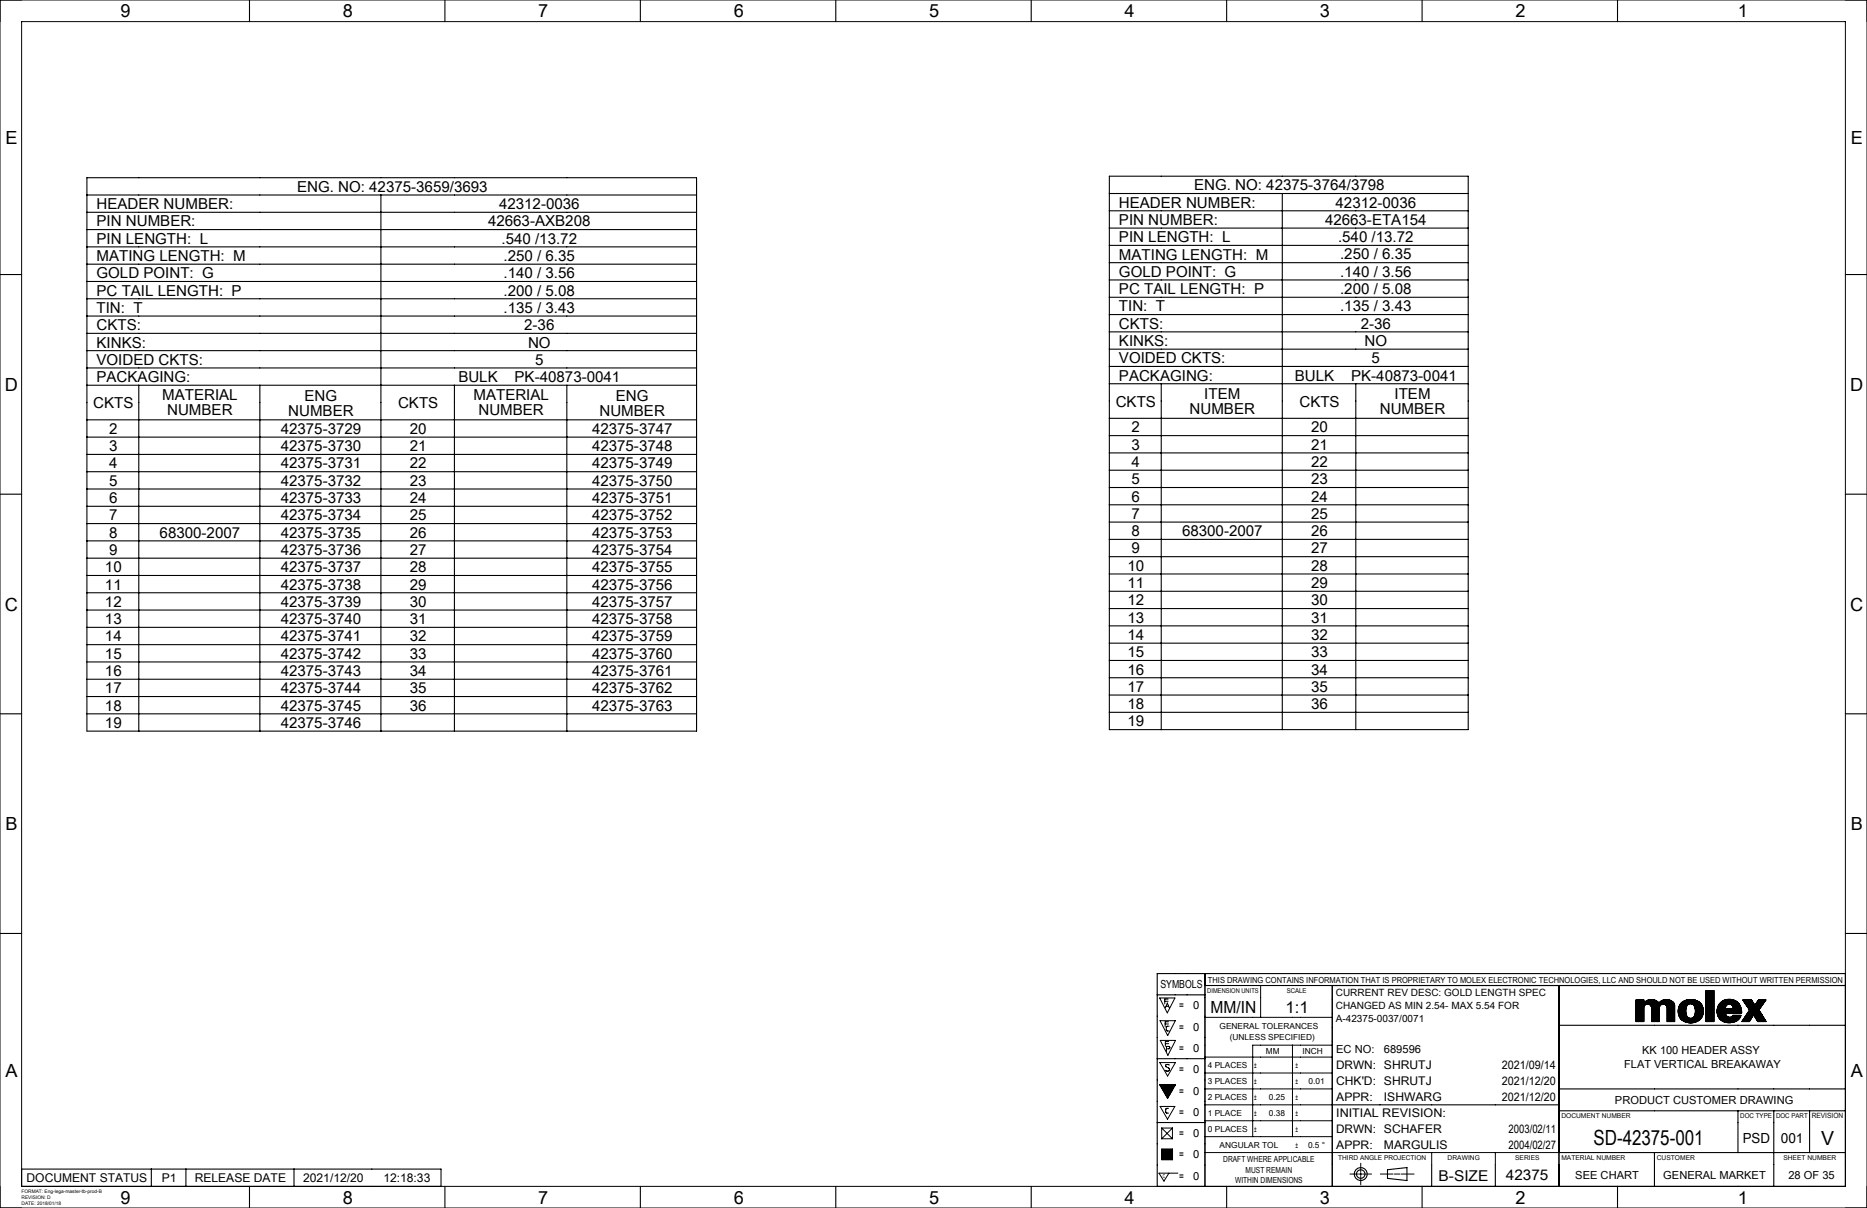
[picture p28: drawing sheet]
<svg xmlns="http://www.w3.org/2000/svg" width="432mm" height="279mm" viewBox="0 0 432 279" stroke-linecap="round" stroke-linejoin="round" font-family="sans-serif">
<defs><g id="words">
<text font-size="4.8" x="368.6" y="264.8">SD-42375-001</text>
<text font-size="4.5" x="421.2" y="264.7">V</text>
<g font-size="4.2">
<text x="27.8" y="4">9</text>
<text x="79.3" y="4">8</text>
<text x="124.5" y="4">7</text>
<text x="169.7" y="4">6</text>
<text x="214.9" y="4">5</text>
<text x="260.1" y="4">4</text>
<text x="305.3" y="4">3</text>
<text x="350.5" y="4">2</text>
<text x="401.9" y="4">1</text>
<text x="1.3" y="33.3">E</text>
<text x="428.1" y="33.3">E</text>
<text x="1.1" y="90.4">D</text>
<text x="427.9" y="90.4">D</text>
<text x="1.1" y="141.2">C</text>
<text x="427.9" y="141.2">C</text>
<text x="1.3" y="192">B</text>
<text x="428.1" y="192">B</text>
<text x="1.3" y="249.2">A</text>
<text x="428.1" y="249.2">A</text>
<text x="27.8" y="278.4">9</text>
<text x="79.3" y="278.4">8</text>
<text x="124.5" y="278.4">7</text>
<text x="169.7" y="278.4">6</text>
<text x="214.9" y="278.4">5</text>
<text x="260.1" y="278.4">4</text>
<text x="305.3" y="278.4">3</text>
<text x="350.5" y="278.4">2</text>
<text x="401.9" y="278.4">1</text>
</g>
<g font-size="3.9">
<text x="280" y="234.4">MM/IN</text>
<text x="297.3" y="234.4">1:1</text>
</g>
<g font-size="3.5">
<text x="68.7" y="44.4">ENG. NO: 42375-3659/3693</text>
<text x="276.2" y="44">ENG. NO: 42375-3764/3798</text>
<text x="22.3" y="52.4">PIN NUMBER:</text>
<text x="22.3" y="48.4">HEADER NUMBER:</text>
<text x="112.9" y="52.4">42663-AXB208</text>
<text x="115.4" y="48.4">42312-0036</text>
<text x="258.8" y="52">PIN NUMBER:</text>
<text x="258.8" y="48">HEADER NUMBER:</text>
<text x="306.4" y="52">42663-ETA154</text>
<text x="308.9" y="48">42312-0036</text>
<text x="22.3" y="56.4">PIN LENGTH: L</text>
<text x="116" y="56.4">.540 /13.72</text>
<text x="258.8" y="56">PIN LENGTH: L</text>
<text x="309.5" y="56">.540 /13.72</text>
<text x="22.3" y="64.4">GOLD POINT: G</text>
<text x="22.3" y="60.4">MATING LENGTH: M</text>
<text x="116.5" y="60.4">.250 / 6.35</text>
<text x="116.5" y="64.4">.140 / 3.56</text>
<text x="258.8" y="64">GOLD POINT: G</text>
<text x="258.8" y="60">MATING LENGTH: M</text>
<text x="309.9" y="60">.250 / 6.35</text>
<text x="309.9" y="64">.140 / 3.56</text>
<text x="22.3" y="68.4">PC TAIL LENGTH: P</text>
<text x="116.5" y="68.4">.200 / 5.08</text>
<text x="258.8" y="68">PC TAIL LENGTH: P</text>
<text x="309.9" y="68">.200 / 5.08</text>
<text x="22.3" y="72.4">TIN: T</text>
<text x="22.3" y="76.4">CKTS:</text>
<text x="116.5" y="72.4">.135 / 3.43</text>
<text x="121.2" y="76.4">2-36</text>
<text x="258.8" y="72">TIN: T</text>
<text x="258.8" y="76">CKTS:</text>
<text x="309.9" y="72">.135 / 3.43</text>
<text x="314.7" y="76">2-36</text>
<text x="22.3" y="80.4">KINKS:</text>
<text x="122.1" y="80.4">NO</text>
<text x="258.8" y="80">KINKS:</text>
<text x="315.6" y="80">NO</text>
<text x="22.3" y="88.4">PACKAGING:</text>
<text x="22.3" y="84.4">VOIDED CKTS:</text>
<text x="106" y="88.4">BULK</text>
<text x="119" y="88.4">PK-40873-0041</text>
<text x="123.8" y="84.4">5</text>
<text x="258.8" y="88">PACKAGING:</text>
<text x="258.8" y="84">VOIDED CKTS:</text>
<text x="299.5" y="88">BULK</text>
<text x="312.5" y="88">PK-40873-0041</text>
<text x="317.2" y="84">5</text>
<text x="21.6" y="94.4">CKTS</text>
<text x="37.5" y="92.6">MATERIAL</text>
<text x="70.4" y="92.6">ENG</text>
<text x="92.1" y="94.4">CKTS</text>
<text x="109.5" y="92.6">MATERIAL</text>
<text x="142.4" y="92.6">ENG</text>
<text x="258" y="94">CKTS</text>
<text x="275.1" y="95.7">NUMBER</text>
<text x="278.5" y="92.3">ITEM</text>
<text x="300.5" y="94">CKTS</text>
<text x="319.1" y="95.7">NUMBER</text>
<text x="322.5" y="92.3">ITEM</text>
<text x="25.3" y="100.4">2</text>
<text x="38.7" y="96.1">NUMBER</text>
<text x="64.9" y="100.4">42375-3729</text>
<text x="66.7" y="96.1">NUMBER</text>
<text x="94.8" y="100.4">20</text>
<text x="110.7" y="96.1">NUMBER</text>
<text x="136.9" y="100.4">42375-3747</text>
<text x="138.7" y="96.1">NUMBER</text>
<text x="261.7" y="100">2</text>
<text x="303.3" y="100">20</text>
<text x="25.3" y="104.4">3</text>
<text x="64.9" y="104.4">42375-3730</text>
<text x="94.8" y="104.4">21</text>
<text x="136.9" y="104.4">42375-3748</text>
<text x="261.7" y="104">3</text>
<text x="303.3" y="104">21</text>
<text x="25.3" y="108.4">4</text>
<text x="25.3" y="112.4">5</text>
<text x="64.9" y="108.4">42375-3731</text>
<text x="64.9" y="112.4">42375-3732</text>
<text x="94.8" y="108.4">22</text>
<text x="94.8" y="112.4">23</text>
<text x="136.9" y="108.4">42375-3749</text>
<text x="136.9" y="112.4">42375-3750</text>
<text x="261.7" y="108">4</text>
<text x="261.7" y="112">5</text>
<text x="303.3" y="108">22</text>
<text x="303.3" y="112">23</text>
<text x="25.3" y="116.4">6</text>
<text x="64.9" y="116.4">42375-3733</text>
<text x="94.8" y="116.4">24</text>
<text x="136.9" y="116.4">42375-3751</text>
<text x="261.7" y="116">6</text>
<text x="303.3" y="116">24</text>
<text x="25.3" y="120.4">7</text>
<text x="25.3" y="124.4">8</text>
<text x="36.9" y="124.4">68300-2007</text>
<text x="64.9" y="120.4">42375-3734</text>
<text x="64.9" y="124.4">42375-3735</text>
<text x="94.8" y="120.4">25</text>
<text x="94.8" y="124.4">26</text>
<text x="136.9" y="120.4">42375-3752</text>
<text x="136.9" y="124.4">42375-3753</text>
<text x="261.7" y="120">7</text>
<text x="261.7" y="124">8</text>
<text x="273.4" y="124">68300-2007</text>
<text x="303.3" y="120">25</text>
<text x="303.3" y="124">26</text>
<text x="25.3" y="128.4">9</text>
<text x="64.9" y="128.4">42375-3736</text>
<text x="94.8" y="128.4">27</text>
<text x="136.9" y="128.4">42375-3754</text>
<text x="261.7" y="128">9</text>
<text x="303.3" y="128">27</text>
<text x="24.3" y="132.4">10</text>
<text x="24.3" y="136.4">11</text>
<text x="64.9" y="132.4">42375-3737</text>
<text x="64.9" y="136.4">42375-3738</text>
<text x="94.8" y="132.4">28</text>
<text x="94.8" y="136.4">29</text>
<text x="136.9" y="132.4">42375-3755</text>
<text x="136.9" y="136.4">42375-3756</text>
<text x="260.8" y="132">10</text>
<text x="260.8" y="136">11</text>
<text x="303.3" y="132">28</text>
<text x="303.3" y="136">29</text>
<text x="24.3" y="140.4">12</text>
<text x="64.9" y="140.4">42375-3739</text>
<text x="94.8" y="140.4">30</text>
<text x="136.9" y="140.4">42375-3757</text>
<text x="260.8" y="140">12</text>
<text x="303.3" y="140">30</text>
<text x="24.3" y="144.4">13</text>
<text x="24.3" y="148.4">14</text>
<text x="64.9" y="144.4">42375-3740</text>
<text x="64.9" y="148.4">42375-3741</text>
<text x="94.8" y="144.4">31</text>
<text x="94.8" y="148.4">32</text>
<text x="136.9" y="144.4">42375-3758</text>
<text x="136.9" y="148.4">42375-3759</text>
<text x="260.8" y="144">13</text>
<text x="260.8" y="148">14</text>
<text x="303.3" y="144">31</text>
<text x="303.3" y="148">32</text>
<text x="24.3" y="152.4">15</text>
<text x="64.9" y="152.4">42375-3742</text>
<text x="94.8" y="152.4">33</text>
<text x="136.9" y="152.4">42375-3760</text>
<text x="260.8" y="152">15</text>
<text x="303.3" y="152">33</text>
<text x="24.3" y="156.4">16</text>
<text x="24.3" y="160.4">17</text>
<text x="64.9" y="156.4">42375-3743</text>
<text x="64.9" y="160.4">42375-3744</text>
<text x="94.8" y="156.4">34</text>
<text x="94.8" y="160.4">35</text>
<text x="136.9" y="156.4">42375-3761</text>
<text x="136.9" y="160.4">42375-3762</text>
<text x="260.8" y="156">16</text>
<text x="260.8" y="160">17</text>
<text x="303.3" y="156">34</text>
<text x="303.3" y="160">35</text>
<text x="24.3" y="164.4">18</text>
<text x="64.9" y="164.4">42375-3745</text>
<text x="94.8" y="164.4">36</text>
<text x="136.9" y="164.4">42375-3763</text>
<text x="260.8" y="164">18</text>
<text x="303.3" y="164">36</text>
<text x="24.3" y="168.4">19</text>
<text x="64.9" y="168.4">42375-3746</text>
<text x="260.8" y="168">19</text>
<text x="332.7" y="273">B-SIZE</text>
</g>
<text font-size="3.4" x="348.3" y="273">42375</text>
<g font-size="3.2">
<text x="403.1" y="264.3">PSD</text>
<text x="411.9" y="264.3">001</text>
</g>
<g font-size="2.8">
<text x="309" y="251">CHK'D: SHRUTJ</text>
<text x="320.1" y="254.6">ISHWARG</text>
<text x="309" y="258.3">INITIAL REVISION:</text>
<text x="320.1" y="265.7">MARGULIS</text>
<text x="6.1" y="273.4">DOCUMENT STATUS</text>
<text x="37.4" y="273.4">P1</text>
<text x="45" y="273.4">RELEASE DATE</text>
<text x="70.1" y="273.4">2021/12/20</text>
<text x="88.7" y="273.4">12:18:33</text>
</g>
<g font-size="2.7">
<text x="309" y="247.3">DRWN: SHRUTJ</text>
<text x="347.4" y="247.3">2021/09/14</text>
<text x="347.4" y="250.9">2021/12/20</text>
<text x="309" y="254.6">APPR:</text>
<text x="347.4" y="254.6">2021/12/20</text>
<text x="309" y="262">DRWN: SCHAFER</text>
<text x="348.9" y="262">2003/02/11</text>
<text x="309" y="265.7">APPR:</text>
<text x="348.9" y="265.7">2004/02/27</text>
</g>
<g font-size="2.6">
<text x="268.4" y="228.6">SYMBOLS</text>
<text x="272.7" y="233.5">=</text>
<text x="276" y="233.5">0</text>
<text x="272.7" y="238.4">=</text>
<text x="276" y="238.4">0</text>
<text x="272.7" y="243.3">=</text>
<text x="276" y="243.3">0</text>
<text x="309" y="243.6">EC NO:</text>
<text x="320.1" y="243.6">689596</text>
<text x="379.8" y="243.8">KK 100 HEADER ASSY</text>
<text x="272.7" y="248.2">=</text>
<text x="276" y="248.3">0</text>
<text x="375.6" y="247.1">FLAT VERTICAL BREAKAWAY</text>
<text x="272.7" y="253.2">=</text>
<text x="276" y="253.2">0</text>
<text x="373.5" y="255.3">PRODUCT CUSTOMER DRAWING</text>
<text x="272.7" y="258.1">=</text>
<text x="272.7" y="263">=</text>
<text x="276" y="258.1">0</text>
<text x="276" y="263">0</text>
<text x="272.7" y="267.9">=</text>
<text x="276" y="267.9">0</text>
<text x="272.7" y="272.9">=</text>
<text x="276" y="272.9">0</text>
<text x="364.3" y="272.8">SEE CHART</text>
<text x="384.7" y="272.8">GENERAL MARKET</text>
<text x="413.6" y="272.8">28 OF 35</text>
</g>
<g font-size="2.3">
<text x="308.9" y="230.5">CURRENT REV DESC: GOLD LENGTH SPEC</text>
<text x="308.9" y="233.4">CHANGED AS MIN 2.54- MAX 5.54 FOR</text>
<text x="308.9" y="236.3">A-42375-0037/0071</text>
</g>
<g font-size="1.9">
<text x="279.4" y="227.3">THIS DRAWING CONTAINS INFORMATION THAT IS PROPRIETARY TO MOLEX ELECTRONIC TECHNOLOGIES, LLC AND SHOULD NOT BE USED WITHOUT WRITTEN PERMISSION</text>
<text x="282.1" y="238">GENERAL TOLERANCES</text>
<text x="284.4" y="240.4">(UNLESS SPECIFIED)</text>
<text x="292.8" y="243.8">MM</text>
<text x="301.2" y="243.8">INCH</text>
<text x="279.4" y="247">4 PLACES</text>
<text x="279.4" y="250.7">3 PLACES</text>
<text x="290.1" y="247">±</text>
<text x="290.1" y="250.7">±</text>
<text x="299.6" y="247">±</text>
<text x="299.6" y="250.7">±</text>
<text x="302.6" y="250.7">0.01</text>
<text x="279.4" y="254.4">2 PLACES</text>
<text x="290.1" y="254.4">±</text>
<text x="293.4" y="254.4">0.25</text>
<text x="299.6" y="254.4">±</text>
<text x="279.4" y="258.1">1 PLACE</text>
<text x="279.4" y="261.8">0 PLACES</text>
<text x="290.1" y="258.1">±</text>
<text x="290.1" y="261.7">±</text>
<text x="293.4" y="258.1">0.38</text>
<text x="299.6" y="258.1">±</text>
<text x="299.6" y="261.7">±</text>
<text x="282.1" y="265.4">ANGULAR TOL</text>
<text x="282.9" y="268.7">DRAFT WHERE APPLICABLE</text>
<text x="299.6" y="265.4">±</text>
<text x="302.5" y="265.4">0.5 °</text>
<text x="285.7" y="273.6">WITHIN DIMENSIONS</text>
<text x="288.1" y="271.2">MUST REMAIN</text>
</g>
<text font-size="1.7" x="419" y="258.6">REVISION</text>
<g font-size="1.5">
<text x="279.2" y="229.6">DIMENSION UNITS</text>
<text x="297.6" y="229.6">SCALE</text>
<text x="361.1" y="258.6">DOCUMENT NUMBER</text>
<text x="402.5" y="258.6">DOC TYPE</text>
<text x="410.8" y="258.6">DOC PART</text>
<text x="309.5" y="268.3">THIRD ANGLE PROJECTION</text>
<text x="334.8" y="268.3">DRAWING</text>
<text x="350.4" y="268.3">SERIES</text>
<text x="361.1" y="268.2">MATERIAL NUMBER</text>
<text x="383.2" y="268.3">CUSTOMER</text>
<text x="412.5" y="268.3">SHEET NUMBER</text>
</g>
<text font-size="1.3" x="268.9" y="272.5">C</text>
<g font-size="1.1">
<text x="5" y="276">FORMAT: Eng-lega-master-tb-prod-B</text>
<text x="5" y="277.4">REVISION: D</text>
<text x="5" y="278.8">DATE: 2018/01/18</text>
</g>
</g></defs>
<g fill="none" stroke="#000" stroke-width=".23">
<path d="M0 0h431.8v279.4h-431.8zM5 5h421.8v269.4h-421.8zM268.2 230.8h3.5l-1.7 3.5zM268.3 236.1h3.5l-1.7 3.4zM269.4 231.6h.8M269.5 236.8h.7M269.5 233.1l.5-1.1 .4 1.1M269.7 232.8h.6M270.2 231.1h-.8v1.1M270.2 236.3h-.7v1.1M270.4 237.4h-.5l-.2 .3 .1 .6 .6 .2M278.7 235.3h29.4"/>
<path d="M291.6 227.9v7.4M378.4 231.3h1.8M378.4 231.3v5h1.8v-3.2M378.4 231.3h.1M378.5 231.3l-.1 .1M378.6 231.3l-.2 .2M378.7 231.3l-.3 .3M378.8 231.3l-.4 .4M378.9 231.3l-.5 .5M379 231.3l-.6 .6M379.1 231.3l-.7 .7M379.2 231.3l-.8 .8"/>
<path d="M379.3 231.3l-.9 .9M379.4 231.3l-1 1M379.5 231.3l-1.1 1.1M379.6 231.3l-1.2 1.2M379.7 231.3l-1.3 1.3M379.8 231.3l-1.4 1.4M379.9 231.3l-1.5 1.5M380 231.3l-1.6 1.6M380.1 231.3l-1.7 1.7M380.2 233.1a.89 .89 0 0 1 .9-.9 .89 .89 0 0 1 .9 .9M380.2 236.2l-.1 .1M380.2 236.1l-.2 .2"/>
<path d="M380.2 236l-.3 .3M380.2 235.9l-.4 .4M380.2 235.8l-.5 .5M380.2 235.7l-.6 .6M380.2 235.6l-.7 .7M380.2 235.5l-.8 .8M380.2 235.4l-.9 .9M380.2 235.3l-1.1 1M380.2 235.2l-1.1 1.1M380.2 235.1l-1.2 1.2M380.2 235l-1.3 1.3M380.2 234.8l-1.5 1.5"/>
<path d="M380.2 234.7l-1.6 1.6M380.2 234.6l-1.7 1.7M380.2 234.5l-1.8 1.8M380.2 234.4l-1.8 1.9M380.2 234.4l-1.8 1.8M380.2 234.3l-1.8 1.8M380.2 234.2l-1.8 1.8M380.2 234.1l-1.8 1.8M380.2 233.9l-1.8 1.9M380.2 233.9l-1.8 1.8M380.2 233.8l-1.8 1.8M380.2 233.7l-1.8 1.9"/>
<path d="M380.2 233.6l-1.8 1.8M380.2 233.5l-1.8 1.9M380.2 233.5l-1.8 1.8M380.2 233.4l-1.8 1.8M380.2 233.3l-1.8 1.8M380.2 233.2l-1.8 1.8M380.2 231.3v.7a2.29 2.29 0 0 1 3.5 0M380.2 233l-1.8 1.9M380.2 231.9l-1.8 1.8M380.2 231.8l-1.8 1.8M380.2 231.7l-1.8 1.9M380.2 231.7l-1.8 1.8"/>
<path d="M380.2 231.6l-1.8 1.8M380.2 231.5l-1.8 1.8M380.2 231.4l-1.8 1.8M380.2 231.3l-1.8 1.8M380.2 233l-1.8 1.8M380.2 232.9l-1.8 1.8M380.3 232.7l-1.9 2M380.6 231.6l-2.2 2.2M380.8 231.5l-2.4 2.4M381 231.4l-2.6 2.6M381.1 231.3l-2.7 2.8M381.2 231.3l-2.8 2.8"/>
<path d="M381.4 231.2l-3 3M381.5 231.2l-3.1 3.1M381.5 231.2l-3.1 3.2M381.7 231.2l-3.3 3.3M381.7 232.5l1.2-1.1-1.1 1.1M381.9 231.2l-1.3 1.2M381.9 231.2l-1.1 1.1M382 232.9l1.3-1.3-1.3 1.4M382 233.1v3.2h1.8v-3.2M382 231.2l-1.1 1.1M382.1 231.2l-1.1 1M382.2 231.2l-1.1 1"/>
<path d="M382.2 231.2l-1 1M382.3 231.2l-1.1 1M382.4 231.2l-1.1 1.1M382.4 231.2l-1 1.1M382.5 231.3l-1.1 1M382.6 231.3l-1.1 1M382.6 231.3l-1.1 1.1M382.7 231.3l-1.1 1.1M382.8 231.4l-1.1 1.1M383.1 231.5l-1.3 1.1M383.1 231.5l-1.2 1.3 1.3-1.3M383.2 231.6l-1.3 1.3"/>
<path d="M383.4 231.7l-1.4 1.4M383.4 231.7l-1.4 1.5M383.4 231.8l-1.4 1.4M383.5 231.8l-1.5 1.5M383.5 231.8l-1.5 1.6M383.6 231.9l-1.6 1.6M383.6 231.9l-1.6 1.7M383.7 232l-1.7 1.6M383.8 233.1a.89 .89 0 0 1 .9-.9 .89 .89 0 0 1 .9 .9M383.8 236.3h.1M383.8 236.2l-.1 .1M383.8 236.1l-.2 .2"/>
<path d="M383.8 236l-.3 .3M383.8 235.9l-.4 .4M383.8 235.8l-.5 .5M383.8 235.7l-.6 .6M383.8 235.6l-.7 .7M383.8 235.5l-.8 .8M383.8 235.4l-.9 .9M383.8 235.2l-1.1 1.1M383.8 235.1l-1.2 1.2M383.8 235l-1.3 1.3M383.8 234.9l-1.4 1.4M383.8 234.8l-1.5 1.5"/>
<path d="M383.8 234.7l-1.6 1.6M383.8 234.6l-1.7 1.7M383.8 234.5l-1.8 1.8M383.8 234.3l-1.8 1.9M383.8 234.3l-1.8 1.8M383.8 234.2l-1.8 1.8M383.8 234.1l-1.8 1.8M383.8 234l-1.8 1.9M383.8 233.9l-1.8 1.9M383.8 233.9l-1.8 1.8M383.8 233.8l-1.8 1.8M383.8 233.7l-1.8 1.9"/>
<path d="M383.8 233.6l-1.8 1.8M383.8 233.4l-1.8 1.9M383.8 233.4l-1.8 1.8M383.8 233.3l-1.8 1.8M383.8 233.2l-1.8 1.8M383.8 233.1l-1.8 1.9M383.8 233l-1.8 1.9M383.8 232.9l-1.8 1.9M383.8 232.9l-1.8 1.8M384 232.6l-2 2.1M384.2 231.5l-2.2 2.3M384.4 231.4l-2.4 2.4"/>
<path d="M384.5 231.4l-2.5 2.5M384.7 231.3l-2.7 2.7M384.8 231.3l-2.8 2.8M384.8 231.2l-2.8 2.9M385 231.2l-3 3M385.1 231.2l-3.1 3.1M385.2 231.2l-3.2 3.2M385.3 231.2l-3.3 3.3M385.5 231.2l-1.3 1.2M385.5 231.2l-1.1 1.1M385.6 231.2l-1.1 1.1M385.6 233.6l1.6-1.6-1.6 1.6"/>
<path d="M385.6 233.1v3.2M385.7 231.2l-1.1 1M385.7 231.2l-1 1M385.8 231.2l-1 1M385.9 231.2l-1.1 1M385.9 231.2l-1 1.1M386 231.3l-1 1M386.1 231.3l-1.1 1M386.1 231.3l-1 1M386.2 231.3l-1.1 1.1M386.2 231.3l-1 1.1M386.3 231.4l-1 1 1.1-1"/>
<path d="M386.4 231.4l-1.1 1.1M386.5 231.4l-1.1 1.1M386.5 231.5l-1.1 1.1 1.2-1.1M386.6 231.5l-1.1 1.3M386.8 231.6l-1.3 1.3M386.8 231.7l-1.2 1.3 1.2-1.3M386.9 231.8l-1.3 1.3M387 231.8a2.3 2.3 0 0 0-3.3 .2M387 231.8l.3 .8M387 231.8l-1.4 1.4M387 231.8l-1.4 1.5M387.1 231.9l-1.5 1.5"/>
<path d="M387.1 231.9l-1.5 1.6M387.2 232.1l-1.6 1.6M387.2 232.2l-1.6 1.6M387.2 232.2l-1.6 1.7M387.3 232.2l-1.7 1.8M387.3 232.3l-1.7 1.7M387.3 232.4l-1.7 1.8M387.3 232.5l-1.7 1.7M387.3 234.9l-1.4 1.4M387.3 234.8l-1.4 1.5M387.3 234.8l-1.5 1.5M387.3 234.6l-1.6 1.7"/>
<path d="M387.3 234.6l-1.7 1.7M387.3 234.5l-1.7 1.8M387.3 234.4l-1.7 1.8M387.3 234.3l-1.7 1.8M387.3 234.3l-1.7 1.7M387.3 234.2l-1.7 1.8M387.3 234.1l-1.7 1.7M387.3 234l-1.7 1.8M387.3 233.9l-1.7 1.8M387.3 233.9l-1.7 1.7M387.3 233.7l-1.7 1.8M387.3 233.7l-1.7 1.7"/>
<path d="M387.3 233.6l-1.7 1.8M387.3 233.5l-1.7 1.8M387.3 233.4l-1.7 1.8M387.3 233.4l-1.7 1.7M387.3 233.3l-1.7 1.8M387.3 233.2l-1.7 1.7M387.3 233.1l-1.7 1.8M387.3 233l-1.7 1.8M387.3 233l-1.7 1.7M387.3 232.8l-1.7 1.8M387.3 232.8l-1.7 1.7M387.3 232.7l-1.7 1.8"/>
<path d="M387.3 232.6l-1.7 1.8M387.3 232.5l-1.7 1.8M387.3 236.3h.1M387.3 236.2l-.1 .1M387.3 236.1l-.1 .2M387.3 236.1l-.2 .2M387.3 236l-.3 .3M387.3 235.9l-.4 .4M387.3 235.8l-.4 .5M387.3 235.8l-.5 .5M387.3 235.7l-.5 .6M387.3 235.7l-.6 .6"/>
<path d="M387.3 235.5l-.7 .8M387.3 235.5l-.8 .8M387.3 235.4l-.8 .9M387.3 235.3l-1 1M387.3 235.2l-1 1.1M387.3 235.2l-1.1 1.1M387.3 235.1l-1.2 1.2M387.3 235l-1.3 1.3M387.3 232.6v3.7h-1.7M388.5 235.3l.6 .7M389 231.8l-.3 .4M389.2 236.1l1-1-1 1"/>
<path d="M389.2 231.7l-.7 .7M389.3 231.6l-.8 .9M389.5 231.5l-1.1 1.1M389.5 236.2l1-.8-.9 .9M389.7 231.4l-1.4 1.4M389.8 231.4l-1.5 1.5M389.9 231.4l-1.6 1.6M389.9 233.9l-1.4 1.4M389.9 234l-1.4 1.4M389.9 233.8l-1.4 1.4M389.9 233.7l-1.5 1.5M389.9 234l-1.3 1.4"/>
<path d="M389.9 233.6l-1.5 1.6M389.9 233.6l-1.5 1.5M389.9 234.2l-1.3 1.3 1.3-1.3M389.9 233.5l-1.5 1.5M389.9 234.3l-1.2 1.3M389.9 233.4l-1.6 1.6M389.9 234.4l-1.2 1.2M389.9 233.3l-1.6 1.6M389.9 234.5l-1.1 1.2 1.2-1.1M390 233.1l-1.7 1.8M390 234.7l-1.1 1.1M390 233l-1.7 1.8 1.7-1.8"/>
<path d="M390 234.7l-1.1 1.2M390 234.8l-1.1 1.1M390.1 231.3l-1.9 1.9M390.1 234.9l-1.1 1M390.1 232.8l-1.9 1.9M390.1 234.9l-1 1.1 1-1M390.1 232.7l-1.9 1.9M390.1 235l-.9 1M390.2 235.2l-.9 .9M390.3 235.2l-1 .9M390.3 231.2l-2.1 2.2M390.3 235.2l-.9 1"/>
<path d="M390.4 235.3l-.9 .9M390.4 231.2l-2.2 2.2M390.4 232.4a1.13 1.13 0 0 1 1.3 0 1.13 1.13 0 0 1 .4 1.2v.5a1.15 1.15 0 0 1-1.1 1.4 1.15 1.15 0 0 1-1.1-1.4l.2-1.3zM390.4 231.2l-2.3 2.3M390.5 235.4l-.8 .9 .9-.9M390.6 231.2l-2.5 2.4M390.6 235.5l-.8 .8M390.7 231.2l-2.6 2.5M390.7 235.5l-.9 .9 1-.9M390.7 231.2l-2.6 2.6M390.8 235.5l-.9 .9M390.9 231.2l-2.8 2.7"/>
<path d="M390.9 231.2l-2.8 2.8M390.9 235.5l-.9 .9M391 235.5l-.9 .9M391 231.2l-2.9 2.8M391 235.5l-.9 1M391.1 231.2l-3 2.9M391.2 231.2l-3.1 3M391.2 235.5l-1 1M391.2 235.5l-.9 1M391.3 231.2l-3.1 3.1M391.3 235.5l-1 1M391.4 231.2l-3.2 3.2"/>
<path d="M391.5 231.2l-3.3 3.3 3.3-3.3M391.6 231.2l-1.1 1.1M391.6 235.3l-1.2 1.2M391.7 231.2l-1.1 1M391.7 231.2l-.9 1M391.8 231.3l-.9 .9M391.9 232.7l1-1-1 1M391.9 231.3l-.9 .9M391.9 231.3l-.8 .9M392 234.8l1.8-1.8-1.9 1.9M392 231.3l-.9 .9M392 234.5l1.8-1.7-1.8 1.7"/>
<path d="M392.1 231.3l-.9 .9M392.1 234l1.5-1.5-1.5 1.6M392.1 231.3l-.8 .9M392.2 231.4l-.9 .8M392.3 231.4l-.9 .8M392.3 231.4l-.9 .9M392.4 231.4l-.9 .9M392.5 231.5l-.9 .9M392.6 231.5l-.9 .9M392.7 231.6l-1 .9M392.7 231.6l-.9 1 .9-1M392.8 231.6l-1 1"/>
<path d="M392.9 231.7a2.97 2.97 0 0 0-4.8 2.2l.4 1.4M392.9 231.7a2.8 2.8 0 0 1 .7 3.6M393 231.7l-1.1 1.1M393 231.8l-1.1 1M393.1 231.8l-1.1 1.2M393.2 231.9l-1.2 1.2M393.2 232l-1.2 1.2 1.3-1.2M393.3 235.7l-.1 .1M393.3 232l-1.2 1.3M393.4 232.1l-1.3 1.3M393.4 232.1l-1.3 1.4M393.5 232.2l-1.4 1.4"/>
<path d="M393.5 232.2l-1.4 1.5M393.5 232.3l-1.4 1.4M393.6 232.4l-1.5 1.4M393.6 232.4l-1.5 1.5M393.6 235.3a3.3 3.3 0 0 1-4.5 .7M393.6 235.3l-.8 .8M393.7 235.2l-1 1M393.7 232.6l-1.6 1.6M393.7 232.6l-1.6 1.7M393.7 235.1l-1.2 1.1M393.7 232.7l-1.6 1.7M393.8 232.9l-1.8 1.8"/>
<path d="M393.8 234.9l-1.5 1.4M393.8 234.8l-1.6 1.6M393.8 234.7l-1.7 1.7M393.8 233l-2 2.2M393.9 233.1l-3.4 3.4M393.9 233.2l-3.4 3.3M393.9 234.5l-1.9 2M393.9 233.2l-3.3 3.4M393.9 234.5l-2 2M393.9 233.3l-3.2 3.3M393.9 234.4l-2.1 2.1M393.9 233.4l-3.2 3.2"/>
<path d="M393.9 233.4l-3.1 3.2M393.9 234.3l-2.2 2.2M393.9 234.2l-2.3 2.3M393.9 233.5l-3 3.1M393.9 233.6l-3 3M394 234.1l-2.6 2.5M394 234l-2.6 2.6M394 233.8l-2.9 2.8M394 233.7l-2.9 2.9M394 233.9l-2.7 2.7M394 233.8l-2.8 2.8M394.6 229.1h1.8v7.2h-1.8z"/>
<path d="M394.6 229.1h.1M394.7 229.1l-.1 .1M394.7 229.1l-.1 .2M394.8 229.1l-.2 .2M394.8 229.1l-.2 .3M394.9 229.1l-.3 .3M395 229.1l-.4 .4M395 229.1l-.4 .5M395.1 229.1l-.5 .6M395.2 229.1l-.6 .6M395.3 229.1l-.7 .7M395.4 229.1l-.8 .8"/>
<path d="M395.4 229.1l-.8 .9M395.5 229.1l-.9 .9M395.6 229.1l-1 1.1M395.7 229.1l-1.1 1.1M395.8 229.1l-1.2 1.2M395.9 229.1l-1.3 1.3M396 229.1l-1.4 1.5M396.1 229.1l-1.5 1.5M396.2 229.1l-1.6 1.6M396.3 229.1l-1.7 1.7M396.3 229.1l-1.7 1.8M396.4 236.2l-.1 .1"/>
<path d="M396.4 236l-.2 .3M396.4 236l-.3 .3M396.4 235.9l-.4 .4M396.4 235.8l-.5 .5M396.4 235.7l-.5 .6M396.4 235.6l-.7 .7M396.4 235.5l-.8 .8M396.4 235.4l-.9 .9M396.4 235.3l-1 1M396.4 235.2l-1.1 1.1M396.4 235.1l-1.2 1.2M396.4 235l-1.3 1.3"/>
<path d="M396.4 234.9l-1.4 1.4M396.4 234.7l-1.6 1.6M396.4 234.6l-1.7 1.7M396.4 234.5l-1.8 1.8M396.4 234.4l-1.8 1.9M396.4 234.4l-1.8 1.8M396.4 234.3l-1.8 1.8M396.4 234.2l-1.8 1.8M396.4 234.1l-1.8 1.9M396.4 234l-1.8 1.8M396.4 233.8l-1.8 1.9M396.4 233.8l-1.8 1.8"/>
<path d="M396.4 233.7l-1.8 1.8M396.4 233.6l-1.8 1.9M396.4 233.5l-1.8 1.9M396.4 233.4l-1.8 1.9M396.4 233.4l-1.8 1.8M396.4 233.3l-1.8 1.8M396.4 233.2l-1.8 1.9M396.4 233.1l-1.8 1.8M396.4 232.9l-1.8 1.9M396.4 232.9l-1.8 1.8M396.4 232.8l-1.8 1.8M396.4 232.7l-1.8 1.9"/>
<path d="M396.4 232.6l-1.8 1.9M396.4 232.5l-1.8 1.9M396.4 232.5l-1.8 1.8M396.4 232.4l-1.8 1.8M396.4 232.3l-1.8 1.9M396.4 232.2l-1.8 1.8M396.4 232l-1.8 1.9M396.4 232l-1.8 1.8M396.4 231.9l-1.8 1.8M396.4 231.8l-1.8 1.9M396.4 231.7l-1.8 1.9M396.4 231.6l-1.8 1.9"/>
<path d="M396.4 231.6l-1.8 1.8M396.4 231.5l-1.8 1.8M396.4 231.4l-1.8 1.9M396.4 231.3l-1.8 1.8M396.4 231.1l-1.8 1.9M396.4 231.1l-1.8 1.8M396.4 231l-1.8 1.8M396.4 230.9l-1.8 1.8M396.4 230.8l-1.8 1.9M396.4 230.7l-1.8 1.9M396.4 230.7l-1.8 1.8M396.4 230.6l-1.8 1.8"/>
<path d="M396.4 230.5l-1.8 1.9M396.4 230.4l-1.8 1.8M396.4 230.2l-1.8 1.9M396.4 230.2l-1.8 1.8M396.4 230.1l-1.8 1.8M396.4 230l-1.8 1.8M396.4 229.9l-1.8 1.9M396.4 229.8l-1.8 1.9M396.4 229.8l-1.8 1.8M396.4 229.7l-1.8 1.8M396.4 229.6l-1.8 1.9M396.4 229.5l-1.8 1.8"/>
<path d="M396.4 229.3l-1.8 1.9M396.4 229.3l-1.8 1.8M396.4 229.2l-1.8 1.8M396.4 229.1l-1.8 1.8M397.1 234.2l.4 1.1M397.5 235.3a2.64 2.64 0 0 0 2.1 1.2M398.2 231.6l-.6 .6M398.4 231.5l-.9 .9M398.7 231.4l-1.3 1.3M398.8 231.3l-1.5 1.5M398.8 231.3a2.76 2.76 0 0 0-1.7 2.9M398.9 231.3l-1.6 1.6"/>
<path d="M399 231.2l-1.7 1.8M399.1 233.1l-1.8 1.8M399.1 233.2l-1.8 1.8M399.1 232.9l-1.8 1.9M399.1 234.6l-1.2 1.2 1.2-1.3-1.3 1.2M399.1 231.2l-1.9 1.9M399.1 233.3l-1.8 1.7M399.1 234.6l-1.2 1.2M399.1 234.7l-1.2 1.2M399.2 232.7l-2 2 1.9-1.9M399.2 234.8l-1.2 1.1M399.2 231.2l-2 2"/>
<path d="M399.2 233.3l-1.8 1.8M399.2 234.9l-1.1 1.1M399.3 234.9l-1.2 1.1M399.3 234.9l-1.1 1.1M399.3 233.3l-1.9 1.9M399.3 231.2l-2.1 2.2M399.4 235l-1.1 1.1M399.4 233.3l-2 1.9M399.4 232.5a.9 .9 0 0 1 1-.1 .9 .9 0 0 1 .5 .9h-1.8zM399.4 231.2l-2.2 2.2M399.4 235.1l-1.1 1M399.5 233.3l-2 2"/>
<path d="M399.5 235.1l-1.1 1.1M399.5 231.2l-2.4 2.3M399.6 235.2l-1.1 1M399.6 233.3l-2.1 2.1M399.6 231.1l-2.5 2.5M399.6 235.2l-1 1.1M399.7 231.1l-2.6 2.6M399.7 235.2l-1.1 1.1M399.7 233.3l-2.1 2.2 2.2-2.2M399.8 235.3l-1.1 1M399.8 231.1l-2.7 2.7M399.8 233.3l-2.2 2.2"/>
<path d="M399.9 231.1l-2.8 2.8M399.9 235.3l-1.1 1.1M400 233.3l-2.3 2.3M400 235.3l-1.1 1.1M400 231.1l-2.9 3M400.1 231.1l-3 3M400.1 233.3l-2.3 2.4 1.3-1.3M400.1 235.3l-1.2 1.1M400.2 231.1l-3.1 3.1M400.2 233.3l-1 1M400.2 235.3l-1.2 1.2M400.3 233.3l-1.1 1"/>
<path d="M400.3 231.1l-3.2 3.2M400.3 235.3l-1.2 1.2M400.3 234.3l2-2-1.9 2M400.3 231.2l-3.1 3.1M400.4 233.3l-1.1 1M400.4 231.2l-3.2 3.2M400.4 233.3l-1 1M400.5 231.2l-3.3 3.3M400.5 233.3l-1 1M400.5 235.1l-1.4 1.4M400.6 233.3l-1.1 1M400.6 231.2l-3.4 3.4"/>
<path d="M400.6 232.6l1-1-.9 1M400.7 231.2l-1.2 1.2M400.7 233.3l-1.1 1M400.7 231.2l-1.1 1.1M400.7 233.3l-1 1M400.8 232.8l1.1-.9-1.1 1.1M400.8 231.3l-1.1 1M400.8 234.8l-.1 .2M400.9 231.3l.7 .3 .8 .9M400.9 231.3l-.9-.2-1.2 .2M400.9 233.1l1.2-1.1-2.3 2.3M400.9 231.3l-1 1"/>
<path d="M400.9 234.8l-1.7 1.7M401 231.3l-1 1M401 234.8l-1.7 1.7M401 231.3l-.9 1M401.1 234.8l-1.7 1.7M401.1 231.4l-.9 .9M401.2 231.4l-.9 .9M401.2 234.8l-1.7 1.7M401.3 231.4l-1 .9M401.3 234.8l-1.7 1.7M401.3 231.5l-.9 .9M401.4 234.8l-1.7 1.7"/>
<path d="M401.4 231.5l-.9 .9M401.5 231.5l-1 .9M401.5 234.8l-1.8 1.7M401.5 231.5l-.9 1 .9-.9M401.5 234.8l-1.7 1.7M401.6 234.8l-1.7 1.7M401.7 234.8l-1.7 1.7M401.8 231.7l-1.1 1M401.8 234.8l-1.7 1.7M401.9 234.8l-1.8 1.7M402 234.8l-1.7 1.7M402 231.9l-1.1 1.2"/>
<path d="M402.1 232.1l-2.2 2.2M402.1 234.8l-1.7 1.7M402.2 232.2l-2.1 2.1M402.2 234.8l-1.7 1.7M402.2 232.2l-2 2.1M402.3 234.8l-1.7 1.7M402.3 235.5l-.4 .5M402.3 232.4l-1.9 1.9M402.4 232.5l-1.9 1.8M402.4 234.8l-1.7 1.7M402.4 232.5l.4 1.8h-3.7a.92 .92 0 0 0 .6 .9 .92 .92 0 0 0 1.1-.4h1.8M402.4 232.5l-1.8 1.8"/>
<path d="M402.4 232.5l-1.7 1.8M402.4 235.4l-.7 .7M402.4 234.8l-1.6 1.6M402.5 232.6l-1.7 1.7M402.5 232.7l-1.7 1.6M402.5 235.3l-.9 .9M402.5 232.7l-1.5 1.6M402.5 232.8l-1.5 1.5M402.5 232.8l-1.4 1.5M402.6 235.2l-1.1 1M402.6 234.8l-1.7 1.6M402.6 232.9l-1.4 1.4"/>
<path d="M402.6 233l-1.3 1.3M402.6 235l-1.3 1.3M402.6 234.8l-1.5 1.6M402.6 233.1l-1.2 1.2M402.6 234.9l-1.4 1.4M402.6 234.8a2.62 2.62 0 0 1-3 1.7M402.7 233.1l-1.2 1.2M402.7 233.2l-1.1 1.1M402.7 233.3l-1 1M402.7 233.4l-.8 .9M402.7 233.5l-.8 .8M402.7 233.5l-.7 .8"/>
<path d="M402.8 233.6l-.7 .7M402.8 233.7l-.6 .6M402.8 233.8l-.5 .5M402.8 233.9l-.4 .4M402.8 234l-.3 .3M402.8 234.1l-.2 .2M402.8 234.2v.1M402.8 234.2l-.1 .1M402.8 236.3h1.8l1-1.6 .9 1.6h2M403.1 231.3h.1M403.2 231.3l-.1 .1M403.3 231.3l-.1 .2 .2-.2"/>
<path d="M403.4 231.3l-.2 .2 .3-.2M403.5 231.3l-.2 .3M403.7 231.3l-.4 .3M403.7 231.3l-.3 .4 .4-.4M403.9 231.3l-.5 .5 .6-.5M404 231.3l-.5 .6M404.1 231.3l-.6 .6M404.2 231.3l-.6 .7 .7-.7M404.4 231.3l-.8 .8M404.6 231.3l-.9 .9M404.6 236.2v.1M404.7 233.6l-1.9 2.7"/>
<path d="M404.7 231.3l-1 .9M404.7 236.1l-.2 .2M404.8 231.3l-1 1M404.8 235.9l-.3 .4M404.9 231.3l-1.1 1.1 1.1-1.1M404.9 235.8l-.5 .5M405 235.6l-.6 .7M405 231.3l-1.1 1.2M405.1 231.3l.7 1.2 .9-1.2M405.1 231.3h-2l1.6 2.3M405.1 231.3l-1.2 1.2M405.1 231.4l-1.1 1.2 1.2-1.1-1.1 1.2 1.2-1.1-1.2 1.2"/>
<path d="M405.2 235.3l-1 1M405.3 231.6l-1.2 1.3M405.3 235.1l-1.1 1.2M405.3 231.7l-1.1 1.2 1.2-1.2M405.4 231.8l-1.2 1.2M405.4 235l-1.3 1.3M405.4 231.9l-1.1 1.1M405.5 231.9l-1.2 1.2M405.5 232l-1.1 1.2M405.6 232.1l-1.1 1.2 1.1-1.2M405.6 232.2l-1.1 1.2M405.7 232.3l-1.2 1.1"/>
<path d="M405.8 232.4l-1.2 1.2 1.1-1.3-1.2 1.2M405.8 232.4l-1.2 1.2M406 235.3l1.2-1.1-1.2 1.2M406.7 231.3h1.7l-1.6 2.3M406.7 231.3v.1M406.8 231.3l-.3 .3M406.8 233.6l1.7 2.7M406.8 233.6l-1.2 1.2M406.8 233.6l-1.1 1.2M406.8 231.3l-.4 .5M406.9 233.7l-1.2 1.2M406.9 233.7l-1.2 1.3 1.2-1.2"/>
<path d="M406.9 231.3l-.7 .6M406.9 233.8l-1.1 1.2M407 233.9l-1.2 1.2M407 233.9l-1.1 1.2M407 231.3l-1 1M407.1 234l-1.2 1.2M407.1 231.3l-2.7 2.6M407.1 233.2l-3.1 3.1M407.1 234.1l-1.2 1.2M407.1 231.3l-2.8 2.8M407.2 234.2l-1.2 1.2M407.2 234.3l-1.1 1.2"/>
<path d="M407.2 233l-3.3 3.3M407.3 231.3l-3.2 3.2M407.3 234.3l-1.2 1.3M407.3 234.4l-1.2 1.2 1.3-1.1-1.2 1.2 1.2-1.1-1.2 1.2M407.3 231.3l-3.4 3.4M407.4 232.8l-3.5 3.5M407.4 231.3l-3.6 3.6M407.4 234.6l-1.1 1.3M407.5 234.7l-1.2 1.2 1.2-1.1-1.1 1.2 1.2-1.1M407.5 231.3l-3.9 3.9M407.6 231.3l-4.2 4.1M407.6 234.9l-1.2 1.2"/>
<path d="M407.6 231.3l-4.3 4.3M407.6 235l-1.1 1.2M407.7 232.4l-3.9 3.9M407.7 235l-1.2 1.2M407.7 235l-1.2 1.3M407.7 235.1l-1.1 1.2M407.7 231.3l-4.6 4.6M407.8 235.1l-1.2 1.2M407.8 235.2l-1.1 1.1M407.8 232.2l-4.1 4.1M407.8 231.3l-4.8 4.8M407.8 235.3l-1 1"/>
<path d="M407.9 235.3l-1 1M407.9 231.3l-5 5M407.9 235.4l-.9 .9M407.9 235.4l-.8 .9M408 231.3l-5 5M408 235.5l-.8 .8M408 235.6l-.7 .7M408.1 231.8l-4.5 4.5M408.1 235.7l-.6 .6M408.1 235.7l-.5 .6M408.2 231.3l-5.1 5M408.2 235.8l-.5 .5"/>
<path d="M408.2 236.3l.2-.1-.2 .1M408.2 235.9l-.4 .4M408.2 231.6l-4.7 4.7M408.2 231.3l-5 5M408.2 235.9l-.3 .4M408.3 236l-.4 .3M408.3 231.3l-5 5M408.3 236l-.3 .3M408.3 236l-.2 .3M408.3 236.1l-.2 .2M408.4 231.4l-4.9 4.9M408.4 236.3h.1"/>
<path d="M408.4 236.2l-.1 .1M408.4 231.3l-5.1 5M268.2 250.9h3.7l-1.9 3.2zM268.2 245.8h3.7l-1.9 3.1zM268.3 255.9h3.4l-1.7 3zM268.3 240.6h3.6l-1.8 3.5zM268.4 250.9l-.1 .1M268.6 250.9l-.2 .2M268.9 250.9l-.4 .4M269.2 250.9l-.6 .6M269.5 250.9l-.8 .8M269.5 241.4h.8"/>
<path d="M269.7 250.9l-.9 .9M269.8 242.6h.5a.28 .28 0 0 0 .3-.3 .28 .28 0 0 0-.3-.3h-.5v1.1M270 250.9l-1.1 1.1M270.3 256.3l-.5 .1-.2 .3 .1 .6 .6 .1M270.3 250.9l-1.3 1.3M270.3 253.6l-.3 .3M270.3 240.9h-.8v1.1M270.4 246.4a.42 .42 0 0 0-.5-.2 .42 .42 0 0 0-.2 .5l.6 .3a.48 .48 0 0 1-.1 .8 .48 .48 0 0 1-.7-.3M270.6 250.9l-1.5 1.5M270.7 253l-.8 .8M270.8 250.9l-1.6 1.6M271 252.3l-1.2 1.3"/>
<path d="M271.1 250.9l-1.8 1.8M271.4 250.9l-2 2M271.4 251.7l-1.7 1.7M271.7 250.9l-2.2 2.2M271.8 251l-2.2 2.2M278.7 244.5h29.4M278.7 248.2h29.4M278.7 251.9h29.4M278.7 255.5h29.4M278.7 259.2h29.4M298.9 241.7v21.2M308.1 241.7h-18.4v21.2"/>
<path d="M268.7 260.9h2.5M268.7 260.9v2.5M268.7 263.4h2.5M268.7 260.9l2.5 2.5M268.7 266.6h2.5M268.7 265.8h2.5v2.4h-2.5zM268.7 266.5h2.5M268.7 266.2h2.5M268.7 268.1h2.5M268.7 266.7h2.5M268.7 267h2.5M268.7 267.7h2.5"/>
<path d="M268.7 268.2h2.5M268.7 265.8h2.5M268.7 268h2.5M268.7 267.1h2.5M268.7 265.9h2.5M268.7 267.8h2.5M268.7 266.9h2.5M268.7 266.4h2.5M268.7 267.3h2.5M268.7 266.8h2.5M268.7 266.3h2.5M268.7 267.9h2.5"/>
<path d="M268.7 266h2.5M268.7 267.6h2.5M268.7 267.2h2.5M268.7 267.5h2.5M268.7 267.4h2.5M268.7 266.1h2.5M270.3 271.3l-1.1 1.9-1.2-1.9h4.4M271.2 260.9v2.5M271.2 260.9l-2.5 2.5M278.7 274.4v-46.5h29.4v46.5M278.7 266.6h81.9v2.7M278.7 262.9h29.4"/>
<path d="M312.2 271.5h2M314.4 271.5h.7M314.7 269v2M314.7 271.2v.7M314.7 272.1v1.9M315.3 271.5h1.9M319.2 271.5h3M322.5 271.5h1.3M324.1 271.5h2.9M331.1 266.6v2.7M345.8 266.6v2.7"/>
</g>
<g fill="none" stroke="#000" stroke-width=".25">
<path d="M5 0h-5v5M57.7 0v5M102.9 0v5M148.1 0v5M193.3 0v5M238.5 0v5M283.7 0v5M328.9 0v5M374.1 0v5M426.8 0h5v5M20.1 41.1h141v128h-141zM20.1 45.1h141"/>
<path d="M20.1 49.1h141M20.1 53.1h141M20.1 57.1h141M88.1 45.1v124M256.6 40.8h83v128h-83zM256.6 44.8h83M256.6 48.8h83M256.6 52.8h83M256.6 56.8h83M296.6 44.8v124M0 63.5h5M20.1 61.1h141"/>
<path d="M20.1 65.1h141M20.1 69.1h141M20.1 73.1h141M20.1 77.1h141M256.6 60.8h83M256.6 64.8h83M256.6 68.8h83M256.6 72.8h83M256.6 76.8h83M426.8 63.5h5M20.1 81.1h141M20.1 85.1h141"/>
<path d="M20.1 89.1h141M20.1 97.1h141M32.1 89.1v80M60.1 89.1v80M105.1 89.1v80M131.1 89.1v80M256.6 80.8h83M256.6 84.8h83M256.6 88.8h83M256.6 96.8h83M268.6 88.8v80M313.6 88.8v80"/>
<path d="M0 114.3h5M20.1 101.1h141M20.1 105.1h141M20.1 109.1h141M20.1 113.1h141M20.1 117.1h141M256.6 100.8h83M256.6 104.8h83M256.6 108.8h83M256.6 112.8h83M256.6 116.8h83M426.8 114.3h5"/>
<path d="M20.1 121.1h141M20.1 125.1h141M20.1 129.1h141M20.1 133.1h141M20.1 137.1h141M256.6 120.8h83M256.6 124.8h83M256.6 128.8h83M256.6 132.8h83M256.6 136.8h83M20.1 149.1h141M20.1 153.1h141"/>
<path d="M20.1 157.1h141M20.1 141.1h141M20.1 145.1h141M256.6 140.8h83M256.6 144.8h83M256.6 148.8h83M256.6 152.8h83M256.6 156.8h83M0 165.1h5M20.1 161.1h141M20.1 165.1h141M256.6 160.8h83"/>
<path d="M256.6 164.8h83M426.8 165.1h5M0 215.9h5M426.8 215.9h5M267.6 230.1h11.1M278.7 227.9h148.1M278.7 225.2h-11.1v49.2h11.1v-49.2h148.1v49.2h-118.7v-5.1M308.1 227.9v38.7M360.6 227.9v46.5M360.6 237.1h66.2M267.6 244.9h11.1M267.6 259.6h11.1"/>
<path d="M308.1 255.5h52.5M360.6 251.9h66.2M360.6 256.9h66.2M402 256.9v9.7M410.2 256.9v17.5M418.5 256.9v9.7M0 274.4v5h5M5 270.4h97v4h-97zM35 270.4v4M43 270.4v4M57.7 274.4v5M68 270.4v4"/>
<path d="M102.9 274.4v5M148.1 274.4v5M193.3 274.4v5M238.5 274.4v5M283.7 274.4v5M320.9 270.5l4.5-.5v3l-4.5-.5zM328.9 274.4v5M331.1 269.3v5.1M345.8 269.3v5.1M360.6 266.6h66.2M374.1 274.4v5M382.6 266.6v7.8"/>
<path d="M431.8 274.4v5h-5"/>
<circle cx="314.7" cy="271.5" r="1.5"/>
<circle cx="314.7" cy="271.5" r="1"/>
</g>
<use href="#words"/>
</svg>
